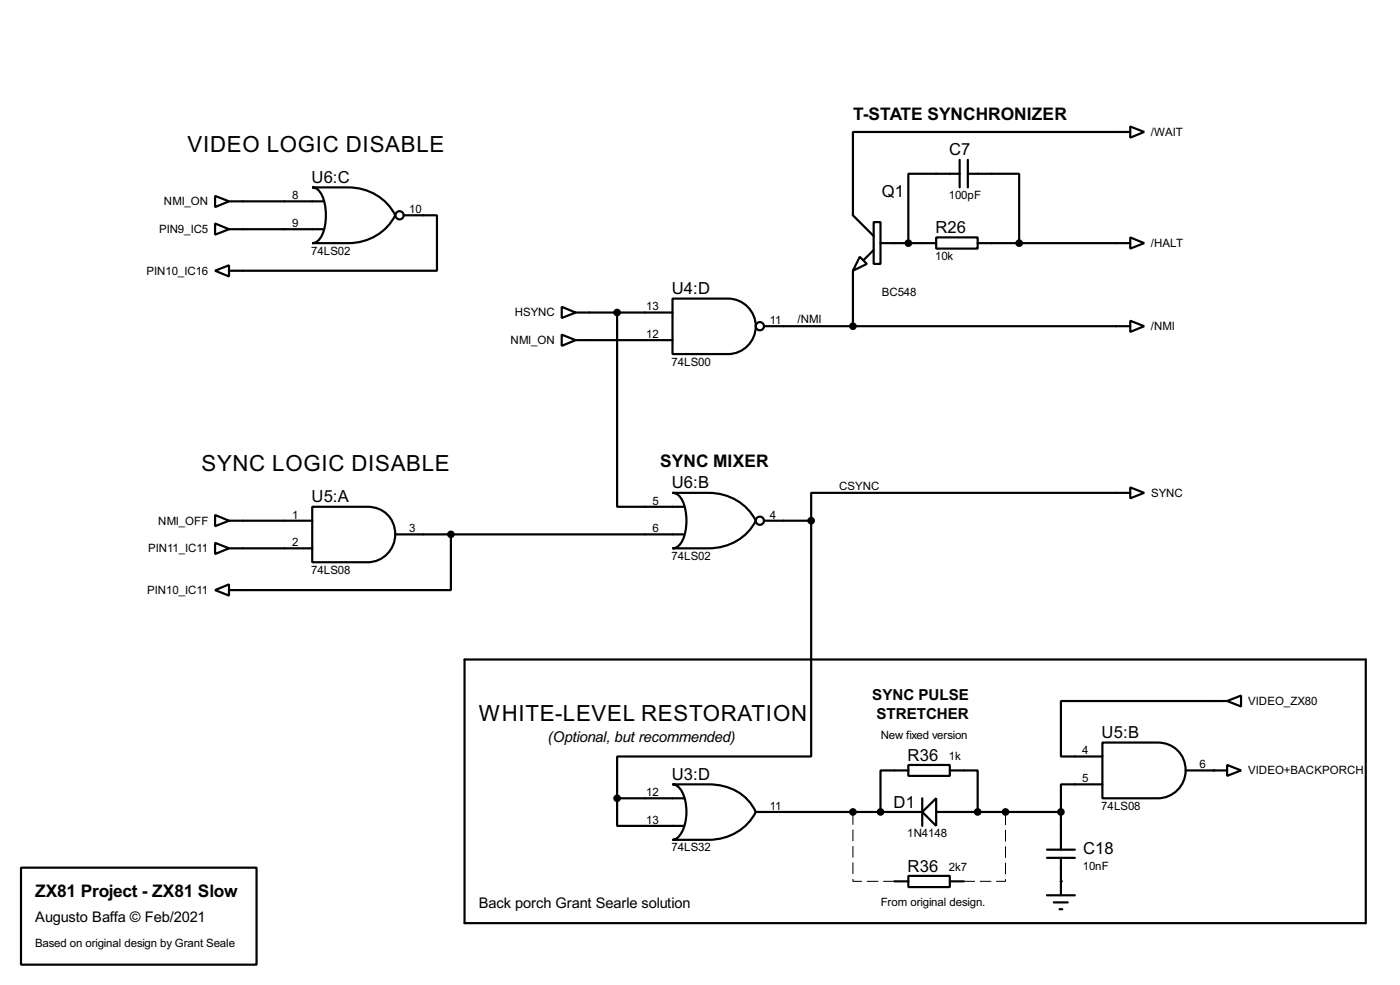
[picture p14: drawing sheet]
<svg xmlns="http://www.w3.org/2000/svg" width="256mm" height="180mm" viewBox="0 0 256 180" stroke-linecap="round" stroke-linejoin="round" font-family="sans-serif">
<defs><g id="words">
<g font-size="4.6">
<text x="34.4" y="27.8">VIDEO LOGIC DISABLE</text>
<text x="36.9" y="86.3">SYNC LOGIC DISABLE</text>
<text x="87.7" y="132">WHITE-LEVEL RESTORATION</text>
</g>
<g font-size="3.6">
<text x="156.3" y="21.9">T-STATE SYNCHRONIZER</text>
<text x="121" y="85.5">SYNC MIXER</text>
<text x="6.5" y="164.2">ZX81 Project - ZX81 Slow</text>
</g>
<g font-size="3.4">
<text x="173.9" y="28.5">C7</text>
<text x="57.1" y="33.5">U6:C</text>
<text x="161.6" y="36">Q1</text>
<text x="171.4" y="42.7">R26</text>
<text x="123.1" y="53.9">U4:D</text>
<text x="123.1" y="89.4">U6:B</text>
<text x="57.1" y="92">U5:A</text>
<text x="201.8" y="135.1">U5:B</text>
<text x="123.1" y="142.8">U3:D</text>
<text x="166.3" y="139.2">R36</text>
<text x="163.7" y="147.8">D1</text>
<text x="166.3" y="159.5">R36</text>
<text x="198.4" y="156.3">C18</text>
</g>
<g font-size="3.1">
<text x="159.8" y="128.2">SYNC PULSE</text>
<text x="160.5" y="131.5">STRETCHER</text>
<text x="100.4" y="135.8">(Optional, but recommended)</text>
</g>
<g font-size="3">
<text x="87.7" y="166.3">Back porch Grant Searle solution</text>
<text x="6.4" y="168.8">Augusto Baffa © Feb/2021</text>
</g>
<g font-size="2.4">
<text x="210.9" y="24.9">/WAIT</text>
<text x="30" y="37.6">NMI_ON</text>
<text x="53.5" y="36.5">8</text>
<text x="53.5" y="41.6">9</text>
<text x="75" y="39">10</text>
<text x="173.8" y="36.4">100pF</text>
<text x="29.1" y="42.7">PIN9_IC5</text>
<text x="57" y="46.6">74LS02</text>
<text x="171.3" y="47.6">10k</text>
<text x="210.9" y="45.2">/HALT</text>
<text x="26.8" y="50.3">PIN10_IC16</text>
<text x="94.3" y="57.9">HSYNC</text>
<text x="118.4" y="56.8">13</text>
<text x="141" y="59.3">11</text>
<text x="146.1" y="59.1">/NMI</text>
<text x="161.5" y="54.2">BC548</text>
<text x="93.5" y="63">NMI_ON</text>
<text x="118.4" y="61.9">12</text>
<text x="210.9" y="60.4">/NMI</text>
<text x="123" y="66.9">74LS00</text>
<text x="153.7" y="89.6">CSYNC</text>
<text x="53.5" y="94.9">1</text>
<text x="119.6" y="92.4">5</text>
<text x="141" y="94.9">4</text>
<text x="210.9" y="90.9">SYNC</text>
<text x="27.1" y="101.1">PIN11_IC11</text>
<text x="29" y="96">NMI_OFF</text>
<text x="53.5" y="100">2</text>
<text x="75" y="97.4">3</text>
<text x="119.6" y="97.4">6</text>
<text x="57" y="105">74LS08</text>
<text x="123" y="102.5">74LS02</text>
<text x="27" y="108.7">PIN10_IC11</text>
<text x="228.7" y="129">VIDEO_ZX80</text>
<text x="161.3" y="135.3">New fixed version</text>
<text x="173.8" y="139.1">1k</text>
<text x="198.3" y="138.1">4</text>
<text x="198.3" y="143.2">5</text>
<text x="219.8" y="140.6">6</text>
<text x="228.7" y="141.7">VIDEO+BACKPORCH</text>
<text x="118.4" y="145.7">12</text>
<text x="141" y="148.2">11</text>
<text x="201.8" y="148.2">74LS08</text>
<text x="118.4" y="150.8">13</text>
<text x="123" y="155.8">74LS32</text>
<text x="166.2" y="153.3">1N4148</text>
<text x="173.8" y="159.4">2k7</text>
<text x="198.4" y="159.2">10nF</text>
<text x="161.3" y="165.8">From original design.</text>
<text x="6.4" y="173.4">Based on original design by Grant Seale</text>
</g>
</g></defs>
<g fill="none" stroke="#000" stroke-width=".4">
<path d="M39.4 35.9l2.6 1-2.6 1zM42 36.9h17.2M57.2 34.3h6.6a9.5 9.5 0 0 1 8.6 5.1 9.5 9.5 0 0 1-8.6 5.1h-6.6a2.17 2.17 0 0 0 1.8-1.5 9.3 9.3 0 0 0-.3-7.8l-1-.8zM74 39.4h6.1v10.2h-38.1M175.8 31.8h-9.4v12.7M175.8 29.3v5M177.3 31.8h9.4v12.7M177.3 29.3v5M207.1 23.2l2.5 1-2.5 1zM207.1 24.2h-50.8v15.2l3.8 3.8M39.4 40.9l2.6 1.1-2.6 1zM39.4 49.6l2.6-1v2z"/>
<path d="M42 42h17.2M102.9 56.2l2.6 1-2.6 1zM105.5 57.2h17.7M113.1 57.2v35.6h12.2M123.2 54.7h10.2a5.1 5.1 0 0 1 5.1 5 5.1 5.1 0 0 1-5.1 5.1h-10.2zM140 59.7h67.1M156.3 49.6v10.1M157.5 47l1.3 1.3-2.5 1.3zM160.1 40.7h1.2v7.6h-1.2zM160.1 45.8l-1.8 1.8M161.3 44.5h10.2M171.5 43.5h7.6v2h-7.6z"/>
<path d="M179.1 44.5h28M207.1 43.5l2.5 1-2.5 1zM207.1 58.7l2.5 1-2.5 1.1zM102.9 61.3l2.6 1-2.6 1zM105.5 62.3h17.7M39.4 94.3l2.6 1-2.6 1zM39.4 99.4l2.6 1-2.6 1zM42 95.3h15.2M57.2 92.8h10.2a5.1 5.1 0 0 1 5 5 5.1 5.1 0 0 1-5 5.1h-10.2zM72.4 97.8h52.9M82.6 97.8v10.2h-40.6M123.2 90.2h6.6a9.5 9.5 0 0 1 8.7 5.1 9.5 9.5 0 0 1-8.7 5.1h-6.6a2.21 2.21 0 0 0 1.9-1.5 9.2 9.2 0 0 0-.4-7.8l-.9-.8z"/>
<path d="M140 95.3h8.6M148.6 95.3v43.2h-35.5v7.6M207.1 89.2l2.5 1-2.5 1zM207.1 90.2h-58.5v5.1M39.4 108l2.6-1v2zM42 100.4h15.2M85.1 120.7h165.1v48.3h-165.1zM202 135.9h10.1a5.1 5.1 0 0 1 5.1 5.1 5.1 5.1 0 0 1-5.1 5.1h-10.1zM224.8 128.3l2.6-1v2zM224.8 128.3h-30.4v10.2h7.6M3.9 158.8h43.1v17.8h-43.1zM113.1 146.1v5.1h12.2"/>
<path d="M113.1 146.1h12.2M123.2 143.6h6.6a9.1 9.1 0 0 1 8.7 5 9.5 9.5 0 0 1-8.7 5.1h-6.6a2.29 2.29 0 0 0 1.8-1.5 8.5 8.5 0 0 0-.4-7.9l-.9-.7zM138.5 148.6h30.5M166.4 140h7.6v2h-7.6zM166.4 141h-5.1v7.6M169 148.6l2.5-2.5v5.1zM169 146.1v5.1M171.5 148.6h22.9M174 141h5.1v7.6M191.8 157h5.1M191.8 155.5h5.1M194.4 148.6v6.9"/>
<path d="M194.4 157v6.9M202 143.6h-7.6v5M217.2 141h7.6M224.8 140l2.6 1-2.6 1zM163.9 161.3h2.5M166.4 160.3h7.6v2.1h-7.6zM174 161.3h2.6M191.8 163.9h5.1M193.1 165.2h2.5M194.1 166.4h.5"/>
<circle cx="73.2" cy="39.4" r=".75"/>
<circle cx="139.2" cy="59.7" r=".75"/>
<circle cx="139.2" cy="95.3" r=".75"/>
</g>
<g fill="#000">
<circle cx="222.3" cy="141" r=".2"/>
<circle cx="194.4" cy="161.3" r=".2"/>
</g>
<path d="M156.3 148.6v12.7h7.6M184.2 148.6v12.7h-7.6" fill="none" stroke="#fff" stroke-width=".18"/>
<path d="M163.9 161.3h-7.6v-12.7M176.6 161.3h7.6v-12.7" fill="none" stroke="#000" stroke-width=".18" stroke-dasharray="2 1"/>
<g fill="#000" stroke="#000" stroke-width=".4">
<circle cx="113" cy="57.2" r=".5"/>
<circle cx="156.2" cy="59.7" r=".5"/>
<circle cx="166.4" cy="44.5" r=".5"/>
<circle cx="186.7" cy="44.5" r=".5"/>
<circle cx="82.6" cy="97.8" r=".5"/>
<circle cx="148.6" cy="95.3" r=".5"/>
<circle cx="113" cy="146.1" r=".5"/>
<circle cx="156.2" cy="148.6" r=".5"/>
<circle cx="161.3" cy="148.6" r=".5"/>
<circle cx="179.1" cy="148.6" r=".5"/>
<circle cx="184.2" cy="148.6" r=".5"/>
<circle cx="194.3" cy="148.6" r=".5"/>
</g>
<use href="#words"/>
</svg>
